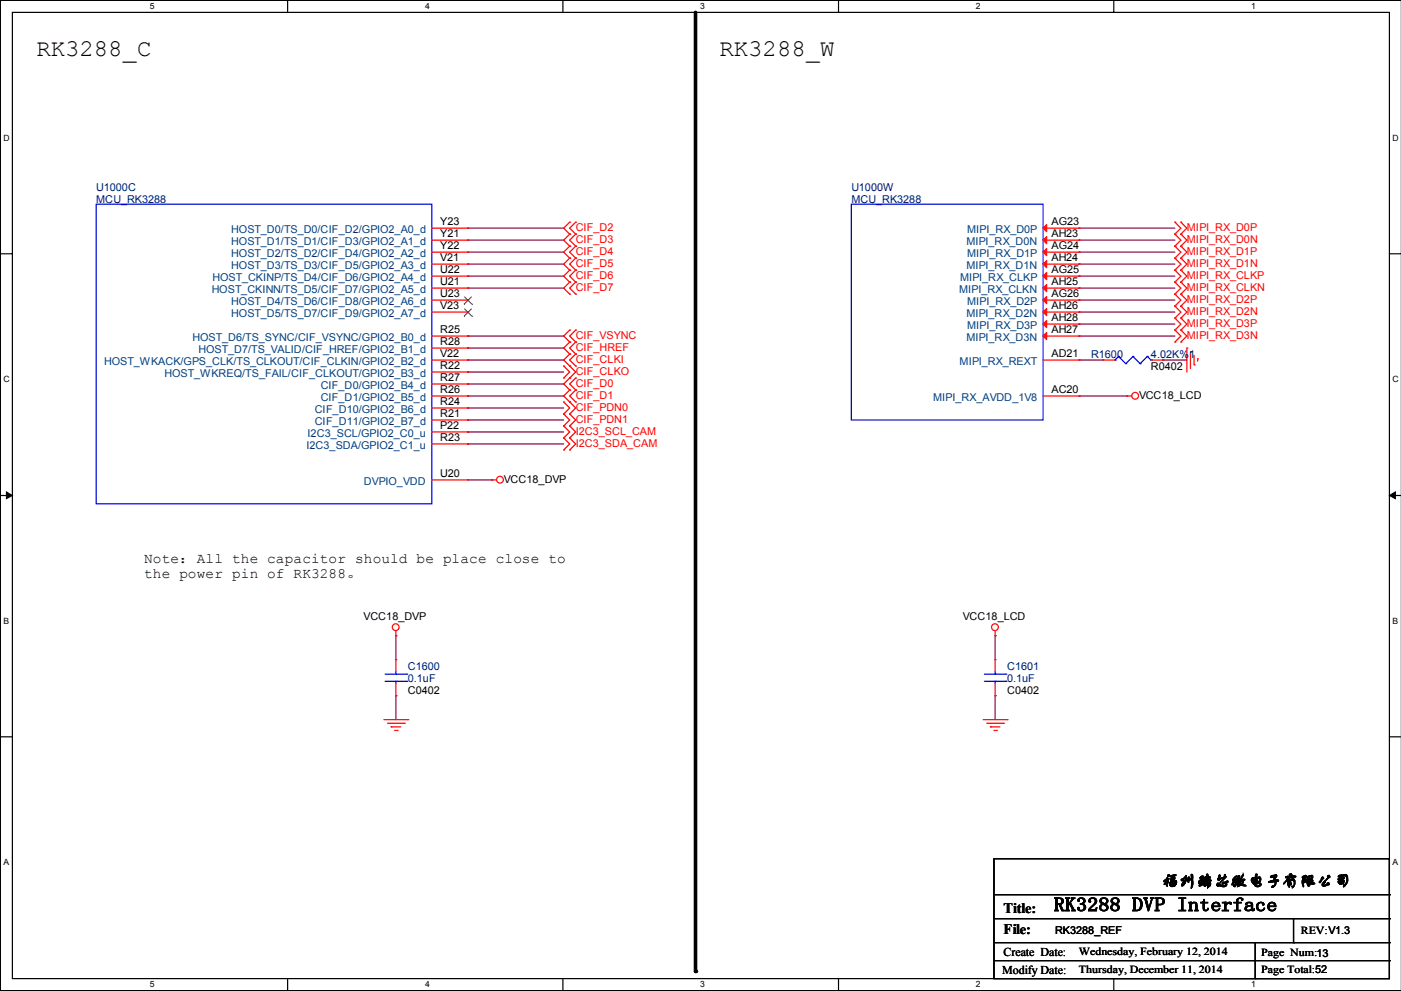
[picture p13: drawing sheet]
<svg xmlns="http://www.w3.org/2000/svg" width="297mm" height="210mm" viewBox="0 0 297 210" stroke-linecap="round" stroke-linejoin="round" font-family="sans-serif">
<defs><g id="words">
<g font-size="5.1">
<text x="7.7" y="11.9">RK3288_C</text>
<text x="152.5" y="11.9">RK3288_W</text>
</g>
<text font-size="4.1" x="223.4" y="193">RK3288 DVP Interface</text>
<text font-size="3.6" x="246.2" y="187.7">福州瑞芯微电子有限公司</text>
<g font-size="3">
<text x="30.6" y="119.4">Note：All the capacitor should be place close to</text>
<text x="30.6" y="122.4">the power pin of RK3288。</text>
<text x="212.7" y="193.4">Title:</text>
<text x="212.7" y="198">File:</text>
</g>
<g font-size="2.5">
<text x="212.7" y="202.5">Create Date:</text>
<text x="212.4" y="206.3">Modify Date:</text>
</g>
<g font-size="2.3" fill="#000080">
<text x="20.4" y="40.4">U1000C</text>
<text x="180.4" y="40.4">U1000W</text>
<text x="20.4" y="42.9">MCU_RK3288</text>
<text x="180.4" y="42.9">MCU_RK3288</text>
<text x="231.2" y="75.9">R1600</text>
<text x="243.9" y="75.9">4.02K%1</text>
<text x="86.4" y="142">C1600</text>
<text x="213.5" y="142">C1601</text>
<text x="86.4" y="144.5">0.1uF</text>
<text x="213.5" y="144.5">0.1uF</text>
</g>
<g font-size="2.3">
<text x="93.3" y="47.8">Y23</text>
<text x="222.9" y="47.8">AG23</text>
<text x="93.3" y="50.3">Y21</text>
<text x="93.3" y="52.8">Y22</text>
<text x="222.9" y="50.3">AH23</text>
<text x="222.9" y="52.8">AG24</text>
<text x="93.3" y="57.9">U22</text>
<text x="93.3" y="55.4">V21</text>
<text x="222.9" y="55.4">AH24</text>
<text x="222.9" y="57.9">AG25</text>
<text x="93.3" y="60.5">U21</text>
<text x="93.3" y="63">U23</text>
<text x="93.3" y="65.5">V23</text>
<text x="222.9" y="60.5">AH25</text>
<text x="222.9" y="65.5">AH26</text>
<text x="222.9" y="63">AG26</text>
<text x="93.3" y="70.6">R25</text>
<text x="222.9" y="70.6">AH27</text>
<text x="222.9" y="68.1">AH28</text>
<text x="93.3" y="73.2">R28</text>
<text x="93.3" y="75.7">V22</text>
<text x="222.9" y="75.7">AD21</text>
<text x="93.3" y="80.8">R27</text>
<text x="93.3" y="83.3">R26</text>
<text x="93.3" y="78.2">R22</text>
<text x="222.9" y="83.3">AC20</text>
<text x="243.9" y="78.5">R0402</text>
<text x="93.3" y="88.4">R21</text>
<text x="93.3" y="85.9">R24</text>
<text x="241.4" y="84.6">VCC18_LCD</text>
<text x="93.3" y="93.5">R23</text>
<text x="93.3" y="90.9">P22</text>
<text x="93.3" y="101.1">U20</text>
<text x="106.8" y="102.4">VCC18_DVP</text>
<text x="77.1" y="131.3">VCC18_DVP</text>
<text x="204.1" y="131.3">VCC18_LCD</text>
<text x="86.4" y="147.1">C0402</text>
<text x="213.5" y="147.1">C0402</text>
<text x="223.6" y="197.9">RK3288_REF</text>
<text x="275.7" y="198">REV:V1.3</text>
<text x="228.7" y="202.3">Wednesday, February 12, 2014</text>
<text x="267.3" y="202.5">Page Num:13</text>
<text x="228.7" y="206.1">Thursday, December 11, 2014</text>
<text x="267.3" y="206.1">Page Total:52</text>
</g>
<g font-size="2.3" fill="#004080">
<text x="49" y="52">HOST_D1/TS_D1/CIF_D3/GPIO2_A1_d</text>
<text x="49" y="49.4">HOST_D0/TS_D0/CIF_D2/GPIO2_A0_d</text>
<text x="204.8" y="52">MIPI_RX_D0N</text>
<text x="205" y="49.4">MIPI_RX_D0P</text>
<text x="45" y="59.6">HOST_CKINP/TS_D4/CIF_D6/GPIO2_A4_d</text>
<text x="49" y="54.5">HOST_D2/TS_D2/CIF_D4/GPIO2_A2_d</text>
<text x="49" y="57.1">HOST_D3/TS_D3/CIF_D5/GPIO2_A3_d</text>
<text x="203.5" y="59.6">MIPI_RX_CLKP</text>
<text x="204.8" y="57.1">MIPI_RX_D1N</text>
<text x="205" y="54.5">MIPI_RX_D1P</text>
<text x="44.9" y="62.1">HOST_CKINN/TS_D5/CIF_D7/GPIO2_A5_d</text>
<text x="49" y="64.7">HOST_D4/TS_D6/CIF_D8/GPIO2_A6_d</text>
<text x="203.3" y="62.1">MIPI_RX_CLKN</text>
<text x="205" y="64.7">MIPI_RX_D2P</text>
<text x="49" y="67.2">HOST_D5/TS_D7/CIF_D9/GPIO2_A7_d</text>
<text x="204.8" y="67.2">MIPI_RX_D2N</text>
<text x="205" y="69.8">MIPI_RX_D3P</text>
<text x="22.1" y="77.4">HOST_WKACK/GPS_CLK/TS_CLKOUT/CIF_CLKIN/GPIO2_B2_d</text>
<text x="40.8" y="72.3">HOST_D6/TS_SYNC/CIF_VSYNC/GPIO2_B0_d</text>
<text x="42.1" y="74.8">HOST_D7/TS_VALID/CIF_HREF/GPIO2_B1_d</text>
<text x="203.4" y="77.4">MIPI_RX_REXT</text>
<text x="204.8" y="72.3">MIPI_RX_D3N</text>
<text x="34.9" y="79.9">HOST_WKREQ/TS_FAIL/CIF_CLKOUT/GPIO2_B3_d</text>
<text x="68" y="82.5">CIF_D0/GPIO2_B4_d</text>
<text x="66.7" y="87.5">CIF_D10/GPIO2_B6_d</text>
<text x="68" y="85">CIF_D1/GPIO2_B5_d</text>
<text x="197.8" y="85">MIPI_RX_AVDD_1V8</text>
<text x="64.9" y="95.2">I2C3_SDA/GPIO2_C1_u</text>
<text x="65.2" y="92.6">I2C3_SCL/GPIO2_C0_u</text>
<text x="66.7" y="90.1">CIF_D11/GPIO2_B7_d</text>
<text x="77.1" y="102.8">DVPIO_VDD</text>
</g>
<g font-size="2.3" fill="#f00">
<text x="122" y="49">CIF_D2</text>
<text x="122" y="51.6">CIF_D3</text>
<text x="251.6" y="49">MIPI_RX_D0P</text>
<text x="251.6" y="51.6">MIPI_RX_D0N</text>
<text x="122" y="54.1">CIF_D4</text>
<text x="122" y="56.6">CIF_D5</text>
<text x="122" y="59.2">CIF_D6</text>
<text x="251.6" y="56.6">MIPI_RX_D1N</text>
<text x="251.6" y="54.1">MIPI_RX_D1P</text>
<text x="251.6" y="59.2">MIPI_RX_CLKP</text>
<text x="122" y="61.7">CIF_D7</text>
<text x="251.6" y="61.7">MIPI_RX_CLKN</text>
<text x="251.6" y="64.3">MIPI_RX_D2P</text>
<text x="122" y="71.9">CIF_VSYNC</text>
<text x="251.6" y="66.8">MIPI_RX_D2N</text>
<text x="251.6" y="69.3">MIPI_RX_D3P</text>
<text x="251.6" y="71.9">MIPI_RX_D3N</text>
<text x="122" y="74.4">CIF_HREF</text>
<text x="122" y="77">CIF_CLKI</text>
<text x="122" y="79.5">CIF_CLKO</text>
<text x="122" y="82">CIF_D0</text>
<text x="122" y="87.1">CIF_PDN0</text>
<text x="122" y="89.7">CIF_PDN1</text>
<text x="122" y="84.6">CIF_D1</text>
<text x="122" y="92.2">I2C3_SCL_CAM</text>
<text x="122" y="94.7">I2C3_SDA_CAM</text>
</g>
<g font-size="1.8">
<text x="31.8" y="1.9">5</text>
<text x="90.1" y="1.9">4</text>
<text x="148.4" y="1.9">3</text>
<text x="206.8" y="1.9">2</text>
<text x="265.2" y="1.9">1</text>
<text x=".8" y="29.8">D</text>
<text x="295.2" y="29.8">D</text>
<text x=".8" y="80.9">C</text>
<text x="295.2" y="80.9">C</text>
<text x=".8" y="132.2">B</text>
<text x="295.2" y="132.2">B</text>
<text x=".8" y="183.3">A</text>
<text x="295.2" y="183.3">A</text>
<text x="31.8" y="209.2">5</text>
<text x="90.1" y="209.2">4</text>
<text x="148.4" y="209.2">3</text>
<text x="206.8" y="209.2">2</text>
<text x="265.2" y="209.2">1</text>
</g>
</g></defs>
<path d="M2.6 2.6h291.9v204.7h-291.9zM297 .1h-296.9v209.8h296.9" fill="none" stroke="#000" stroke-width=".25"/>
<g fill="#fff">
<path d="M31.7 .3h1.1v2.1h-1.1z"/>
<path d="M31.7 207.6h1.1v2h-1.1z"/>
</g>
<path d="M61 .1v2.5M61 207.3v2.6" fill="none" stroke="#000" stroke-width=".25"/>
<g fill="#fff">
<path d="M90.1 .3h1v2.1h-1z"/>
<path d="M90.1 207.6h1v2h-1z"/>
</g>
<path d="M119.3 .1v2.5M119.3 207.3v2.6" fill="none" stroke="#000" stroke-width=".25"/>
<g fill="#fff">
<path d="M148.4 .3h1v2.1h-1z"/>
<path d="M148.4 207.6h1v2h-1z"/>
</g>
<path d="M177.7 .1v2.5M177.7 207.3v2.6" fill="none" stroke="#000" stroke-width=".25"/>
<g fill="#fff">
<path d="M206.8 .3h1.1v2.1h-1.1z"/>
<path d="M206.8 207.6h1.1v2h-1.1z"/>
</g>
<path d="M236.1 .1v2.5M236.1 207.3v2.6" fill="none" stroke="#000" stroke-width=".25"/>
<g fill="#fff">
<path d="M265.2 .3h1v2.1h-1z"/>
<path d="M265.2 207.6h1v2h-1z"/>
<path d="M.8 28.2h1.2v2h-1.2z"/>
<path d="M295.1 28.2h1.3v2h-1.3z"/>
<path d="M.8 79.3h1.2v2.1h-1.2z"/>
<path d="M295.1 79.3h1.3v2.1h-1.3z"/>
</g>
<path d="M.1 53.8h2.5M294.5 53.8h2.5" fill="none" stroke="#000" stroke-width=".25"/>
<g fill="#fff">
<path d="M.8 130.6h1.1v2h-1.1z"/>
<path d="M295.1 130.6h1.2v2h-1.2z"/>
</g>
<path d="M.1 105h2.5M294.5 105h2.5" fill="none" stroke="#000" stroke-width=".25"/>
<path d="M1.4 104.2l1.2 .8-1.2 .7zM294.5 105l1.2-.8v1.5z" fill="#000" stroke="#000" stroke-width=".21"/>
<g fill="#fff">
<path d="M.8 181.7h1.1v2h-1.1z"/>
<path d="M295.1 181.7h1.1v2h-1.1z"/>
</g>
<g fill="none" stroke="#000" stroke-width=".25">
<path d="M.1 156.1h2.5M294.5 156.1h2.5M210.7 181.9h83.8v25.4h-83.8zM210.7 189.6h83.8M210.7 194.6h83.8M210.7 199.7h83.8M266 199.7v7.6M274.2 199.7h.1M274.2 194.6v5.1M294.5 189.6h.1M294.5 194.6h.1M294.5 199.7h.1"/>
<path d="M210.7 203.5h83.8M266 207.3h.1M294.5 203.5h.1"/>
</g>
<path d="M147.4 2.6v203.2" fill="none" stroke="#000" stroke-width=".76"/>
<circle cx="147.4" cy="205.8" r=".38" fill="#000"/>
<g fill="none" stroke="#800040" stroke-width=".25">
<path d="M99.1 50.9h.1M99.1 58.5h.1M99.1 53.4h.1M99.1 56h.1M99.1 48.3h.1M99.1 50.9h20.4M99.1 58.5h20.4M99.1 53.4h20.4M99.1 56h20.4M99.1 48.3h20.4M228.7 48.3h.1M228.7 53.4h.1"/>
<path d="M228.7 56h.1M228.7 58.5h.1M228.7 50.9h.1M228.7 50.9h20.3M228.7 58.5h20.3M228.7 53.4h20.3M228.7 56h20.3M228.7 48.3h20.3M99.1 78.8h.1M99.1 71.2h.1M99.1 76.3h.1M99.1 73.7h.1"/>
<path d="M99.1 61h.1M99.1 78.8h20.4M99.1 71.2h20.4M99.1 76.3h20.4M99.1 73.7h20.4M99.1 61h20.4M228.7 76.3h.1M228.7 61h.1M228.7 68.7h.1M228.7 63.6h.1M228.7 66.1h.1M228.7 71.2h.1"/>
<path d="M228.7 71.2h20.3M228.7 76.3h5.1M228.7 61h20.3M228.7 68.7h20.3M228.7 63.6h20.3M228.7 66.1h20.3M246.5 76.3h.1M246.5 76.3h5M99.1 94.1h.1M99.1 91.5h.1M99.1 89h.1M99.1 86.4h.1"/>
<path d="M99.1 83.9h.1M99.1 81.4h.1M99.1 94.1h20.4M99.1 91.5h20.4M99.1 89h20.4M99.1 86.4h20.4M99.1 83.9h20.4M99.1 81.4h20.4M228.7 83.9h.1M228.7 83.9h10.1M99.1 101.7h5.1M104.2 101.7h.1"/>
<path d="M83.9 134.7h.1M83.9 134.7v5.1M210.9 134.7h.1M210.9 134.7v5.1M83.9 147.4h.1M83.9 147.4v5.1M210.9 147.4h.1M210.9 147.4v5.1"/>
</g>
<g fill="none" stroke="#f00" stroke-width=".25">
<path d="M91.5 50.9h7.6M91.5 53.4h7.6M91.5 56h7.6M91.5 58.5h7.6M91.5 48.3h7.6M99.1 50.9h.1M99.1 53.4h.1M99.1 56h.1M99.1 58.5h.1M99.1 48.3h.1M120.7 47.1h.1M120.7 49.6h.1"/>
<path d="M120.7 52.2h.1M120.7 54.7h.1M120.7 57.2h.1M120.7 59.8h.1M120.7 47.1l-1.2 1.2 1.2 1.3M120.7 49.6l-1.2 1.3 1.2 1.3M120.7 52.2l-1.2 1.2 1.2 1.3M120.7 54.7l-1.2 1.3 1.2 1.2M120.7 57.2l-1.2 1.3 1.2 1.3M120.7 59.8l-1.2 1.2 1.2 1.3M122 49.6h.1M122 47.1h.1"/>
<path d="M122 52.2h.1M122 54.7h.1M122 57.2h.1M122 59.8h.1M122 47.1l-1.3 1.2 1.3 1.3M122 49.6l-1.3 1.3 1.3 1.3M122 52.2l-1.3 1.2 1.3 1.3M122 54.7l-1.3 1.3 1.3 1.2M122 57.2l-1.3 1.3 1.3 1.3M122 59.8l-1.3 1.2 1.3 1.3M221.1 50.9h7.6M221.1 53.4h7.6"/>
<path d="M221.1 56h7.6M221.1 58.5h7.6M221.1 48.3h7.6M228.7 50.9h.1M228.7 48.3h.1M228.7 56h.1M228.7 53.4h.1M228.7 58.5h.1M249 49.6h.1M249 47.1h.1M249 52.2h.1M249 59.8h.1"/>
<path d="M249 57.2h.1M249 54.7h.1M249 47.1l1.3 1.2-1.3 1.3M249 49.6l1.3 1.3-1.3 1.3M249 59.8l1.3 1.2-1.3 1.3M249 54.7l1.3 1.3-1.3 1.2M249 52.2l1.3 1.2-1.3 1.3M249 57.2l1.3 1.3-1.3 1.3M250.3 49.6h.1M250.3 47.1h.1M250.3 52.2h.1M250.3 59.8h.1"/>
<path d="M250.3 57.2h.1M250.3 54.7h.1M250.3 47.1l1.2 1.2-1.2 1.3M250.3 49.6l1.2 1.3-1.2 1.3M250.3 59.8l1.2 1.2-1.2 1.3M250.3 54.7l1.2 1.3-1.2 1.2M250.3 52.2l1.2 1.2-1.2 1.3M250.3 57.2l1.2 1.3-1.2 1.3M91.5 76.3h7.6M91.5 78.8h7.6M91.5 61h7.6M91.5 63.6h7.6"/>
<path d="M91.5 66.1h7.6M91.5 71.2h7.6M91.5 73.7h7.6M99.1 78.8h.1M99.1 61h.1M99.1 63.6h.1M99.1 66.1h.1M99.1 71.2h.1M99.1 73.7h.1M99.1 76.3h.1M119.5 77.6h.1M119.5 77.6l1.2 1.2-1.2 1.3"/>
<path d="M120.7 62.3h.1M120.7 69.9h.1M120.7 72.5h.1M120.7 75h.1M120.7 77.6h.1M120.7 69.9l-1.2 1.3 1.2 1.3M120.7 72.5l-1.2 1.2 1.2 1.3M120.7 75l-1.2 1.3 2.5 2.5-2.5 2.6 1.2 1.2M122 62.3h.1M122 72.5h.1M122 69.9h.1M122 75h.1"/>
<path d="M122 77.6h.1M122 69.9l-1.3 1.3 1.3 1.3M122 72.5l-1.3 1.2 1.3 1.3M122 75l-1.3 1.3 1.3 1.3M221.1 76.3h7.6M221.1 61h7.6M221.1 63.6h7.6M221.1 66.1h7.6M221.1 71.2h7.6M221.1 68.7h7.6M228.7 61h.1M228.7 66.1h.1"/>
<path d="M228.7 63.6h.1M228.7 71.2h.1M228.7 68.7h.1M228.7 76.3h.1M233.8 76.3h.1M233.8 76.3h2.5M243.9 76.3h2.6M246.5 76.3h.1M249 62.3h.1M249 67.4h.1M249 64.9h.1M249 69.9h.1"/>
<path d="M249 72.5h.1M249 64.9l1.3 1.2-1.3 1.3M249 62.3l1.3 1.3-1.3 1.3M249 67.4l1.3 1.3-1.3 1.2M249 69.9l1.3 1.3-1.3 1.3M250.3 62.3h.1M250.3 67.4h.1M250.3 64.9h.1M250.3 69.9h.1M250.3 72.5h.1M250.3 64.9l1.2 1.2-1.2 1.3M250.3 62.3l1.2 1.3-1.2 1.3"/>
<path d="M250.3 67.4l1.2 1.3-1.2 1.2M250.3 69.9l1.2 1.3-1.2 1.3M251.5 73.7h.1M251.5 73.7v5.1M252.3 74.5h.1M252.3 74.5v3.6M253.1 77.3h.1M253.1 75.3v2M253.8 76h.1M253.8 76v.5M91.5 83.9h7.6M91.5 81.4h7.6"/>
<path d="M91.5 94.1h7.6M91.5 91.5h7.6M91.5 89h7.6M91.5 86.4h7.6M99.1 81.4h.1M99.1 83.9h.1M99.1 94.1h.1M99.1 91.5h.1M99.1 89h.1M99.1 86.4h.1M119.5 80.1h.1M119.5 92.8h.1"/>
<path d="M119.5 90.3h.1M119.5 95.3h.1M119.5 87.7h.1M119.5 85.2h.1M119.5 90.3l1.2 1.2-1.2 1.3M119.5 92.8l1.2 1.3-1.2 1.2M119.5 85.2l1.2 1.2-1.2 1.3M119.5 87.7l1.2 1.3-1.2 1.3M120.7 80.1h.1M120.7 92.8h.1M120.7 90.3h.1M120.7 95.3h.1"/>
<path d="M120.7 87.7h.1M120.7 85.2h.1M120.7 82.6h.1M120.7 90.3l1.3 1.2-1.3 1.3M120.7 92.8l1.3 1.3-1.3 1.2M120.7 82.6l-1.2 1.3 2.5 2.5-1.3 1.3M120.7 87.7l1.3 1.3-1.3 1.3M122 82.6h.1M122 80.1h.1M122 85.2h.1M122 80.1l-1.3 1.3 1.3 1.2M122 82.6l-1.3 1.3 1.3 1.3"/>
<path d="M221.1 83.9h7.6M228.7 83.9h.1M238.8 83.9h.1M238.8 83.9h1.1M91.5 101.7h7.6M99.1 101.7h.1M104.2 101.7h.1M104.2 101.7h1M83.9 134.7h.1M83.9 139.8h.1M83.9 133.7v1M83.9 139.8v2.5"/>
<path d="M210.9 134.7h.1M210.9 139.8h.1M210.9 133.7v1M210.9 139.8v2.5M81.4 152.5h5M82.1 153.2h3.6M82.9 154h.1M82.9 154h2M83.7 154.8h.5M83.9 147.4h.1M83.9 144.9v2.5M84.2 154.8h.1"/>
<path d="M85.7 153.2h.1M86.4 152.5h.1M208.4 152.5h5M209.1 153.2h3.6M209.9 154h.1M209.9 154h2M210.7 154.8h.5M210.9 147.4h.1M210.9 144.9v2.5M211.2 154.8h.1M212.7 153.2h.1M213.4 152.5h.1"/>
<circle cx="240.6" cy="83.9" r=".72"/>
<circle cx="106" cy="101.6" r=".72"/>
<circle cx="83.9" cy="132.9" r=".72"/>
<circle cx="210.9" cy="132.9" r=".72"/>
</g>
<g fill="none" stroke="#00f" stroke-width=".25">
<path d="M20.4 43.3h71.1v63.5h-71.1zM180.4 43.3h40.7v45.7h-40.7zM236.3 76.3h.1M237.1 75.5h.1M237.1 75.5l-.8 .8M237.1 75.5l1.5 1.5M238.6 77h.1M240.1 75.5h.1M240.1 75.5l-1.5 1.5M240.1 75.5l1.5 1.5M241.6 77h.1M243.2 75.5h.1"/>
<path d="M243.2 75.5l-1.6 1.5M243.2 75.5l.7 .8M243.9 76.3h.1M81.6 144.4h4.6M81.6 142.8h4.6M83.9 142.8h.1M83.9 144.4h.1M83.9 142.3v.5M83.9 144.4v.5M86.2 144.4h.1M86.2 142.8h.1M208.6 144.4h4.6"/>
<path d="M208.6 142.8h4.6M210.9 142.8h.1M210.9 144.4h.1M210.9 142.3v.5M210.9 144.4v.5M213.2 144.4h.1M213.2 142.8h.1"/>
</g>
<path d="M98.3 64.5h.1M98.3 67h.1M98.4 62.9l1.6 1.6M98.4 65.4l1.6 1.6M99.9 62.9l-1.6 1.6M99.9 65.4l-1.6 1.6M100 64.5h.1M100 67h.1" fill="none" stroke="#804000" stroke-width=".21"/>
<g fill="#f00" stroke="#f00" stroke-width=".25">
<path d="M221.1 50.9l.7-.8v1.5z"/>
<path d="M221.1 48.3l.7-.7v1.5z"/>
<path d="M221.1 56l.7-.8v1.5z"/>
<path d="M221.1 53.4l.7-.7v1.5z"/>
<path d="M221.1 61l.7-.7v1.5z"/>
<path d="M221.1 58.5l.7-.8v1.6z"/>
<path d="M221.1 66.1l.7-.7v1.5z"/>
<path d="M221.1 63.6l.7-.8v1.5z"/>
<path d="M221.1 71.2l.7-.8v1.6z"/>
<path d="M221.1 68.7l.7-.8v1.5z"/>
</g>
<use href="#words"/>
</svg>
